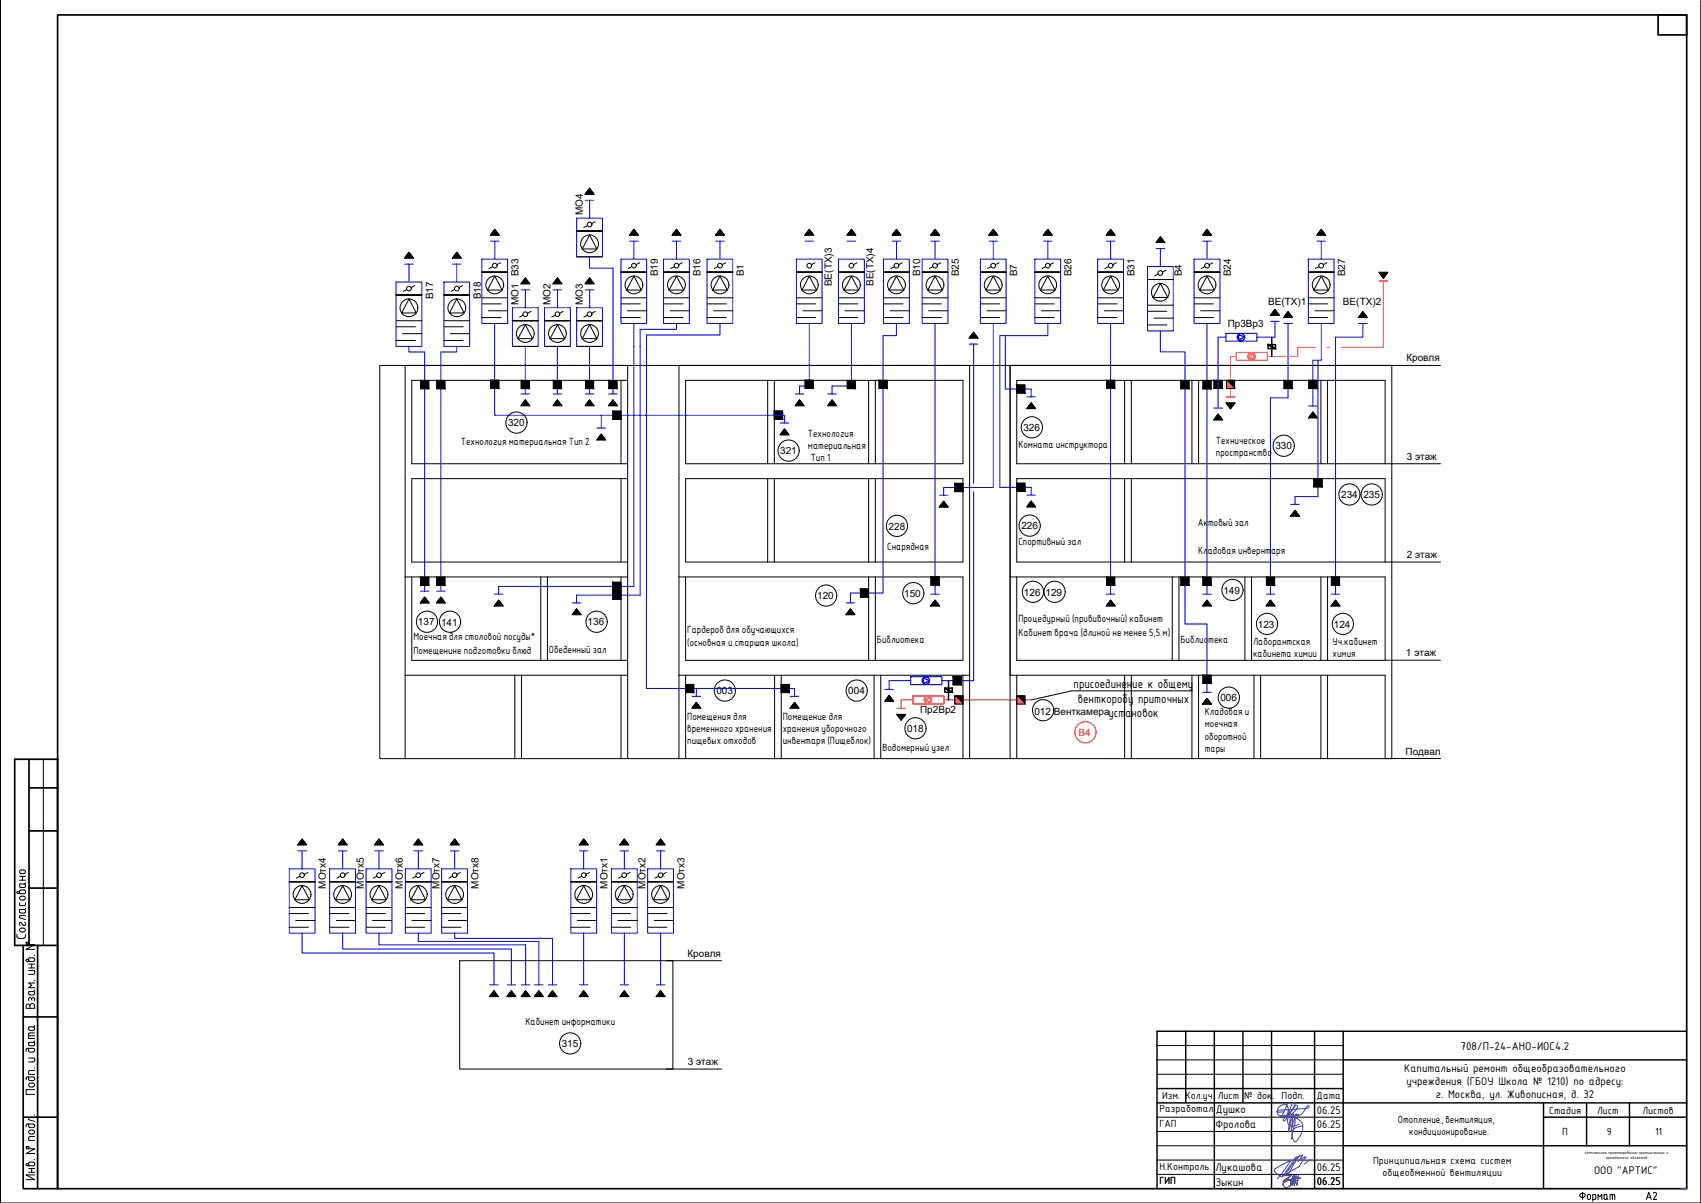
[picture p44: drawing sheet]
<svg xmlns="http://www.w3.org/2000/svg" width="594mm" height="420mm" viewBox="0 0 594 420" stroke-linecap="round" stroke-linejoin="round" font-family="sans-serif">
<defs><g id="words">
<g font-size="4.7">
<text x="375" y="240.4">присоединение к общему</text>
<text x="376.4" y="245.4">венткоробу приточных</text>
<text x="387.1" y="250.4">установок</text>
</g>
<text font-size="4.3" x="510.1" y="366.6">708/П-24-АНО-ИОС4.2</text>
<g font-size="4.2">
<text x="490.4" y="374.3">Капитальный ремонт общеобразовательного</text>
<text x="491.2" y="379">учреждения (ГБОУ Школа № 1210) по адресу:</text>
<text x="501.4" y="383.5">г. Москва, ул. Живописная, д. 32</text>
<text x="424.6" y="388.6">Душко</text>
<text x="459.9" y="389">06.25</text>
<text x="424.5" y="394">Фролова</text>
<text x="459.9" y="394">06.25</text>
<text x="424.5" y="408.9">Лукашова</text>
<text x="459.9" y="409">06.25</text>
<text x="556.7" y="410">ООО &quot;АРТИС&quot;</text>
<text x="424.5" y="414.4">Зыкин</text>
<text x="459.9" y="414">06.25</text>
</g>
<g font-size="3.9">
<text x="405.9" y="383.9">Изм. Кол.уч.</text>
<text x="425.3" y="383.9">Лист</text>
<text x="434.6" y="383.9">№ док.</text>
<text x="447.6" y="383.9">Подп.</text>
<text x="459.8" y="383.9">Дата</text>
<text x="404.9" y="388.5">Разработал</text>
<text x="541" y="388.9">Стадия</text>
<text x="557.8" y="388.9">Лист</text>
<text x="573.6" y="388.9">Листов</text>
<text x="404.9" y="393.7">ГАП</text>
<text x="545.6" y="396.4">П</text>
<text x="561.1" y="396.4">9</text>
<text x="578" y="396.4">11</text>
<text x="479.6" y="406.6">Принципиальная схема систем</text>
<text x="404.9" y="413.6">ГИП</text>
<text x="404.9" y="408.6">Н.Контроль</text>
<text x="482.9" y="410.8">общеобменной вентиляции</text>
</g>
<g font-size="3.5">
<text x="203.5" y="75.2" transform="rotate(-90 203.5 75.2)">МО4</text>
<text x="181.1" y="96.5" transform="rotate(-90 181.1 96.5)">В33</text>
<text x="229.8" y="96.5" transform="rotate(-90 229.8 96.5)">В19</text>
<text x="244.7" y="96.5" transform="rotate(-90 244.7 96.5)">В16</text>
<text x="259.8" y="96.5" transform="rotate(-90 259.8 96.5)">В1</text>
<text x="290.5" y="99.9" transform="rotate(-90 290.5 99.9)">ВЕ(ТХ)3</text>
<text x="305.1" y="99.9" transform="rotate(-90 305.1 99.9)">ВЕ(ТХ)4</text>
<text x="321.4" y="96.5" transform="rotate(-90 321.4 96.5)">В10</text>
<text x="334.9" y="96.5" transform="rotate(-90 334.9 96.5)">В25</text>
<text x="355.2" y="96.5" transform="rotate(-90 355.2 96.5)">В7</text>
<text x="374.2" y="96.5" transform="rotate(-90 374.2 96.5)">В26</text>
<text x="396.2" y="96.5" transform="rotate(-90 396.2 96.5)">В31</text>
<text x="412.7" y="96.5" transform="rotate(-90 412.7 96.5)">В4</text>
<text x="429.9" y="96.5" transform="rotate(-90 429.9 96.5)">В24</text>
<text x="469.8" y="96.5" transform="rotate(-90 469.8 96.5)">В27</text>
<text x="151.3" y="104.5" transform="rotate(-90 151.3 104.5)">В17</text>
<text x="167.9" y="104.5" transform="rotate(-90 167.9 104.5)">В18</text>
<text x="181.1" y="106.6" transform="rotate(-90 181.1 106.6)">МО1</text>
<text x="192.3" y="106.6" transform="rotate(-90 192.3 106.6)">МО2</text>
<text x="203.5" y="106.6" transform="rotate(-90 203.5 106.6)">МО3</text>
<text x="442.9" y="106.4">ВЕ(ТХ)1</text>
<text x="469" y="106.4">ВЕ(ТХ)2</text>
<text x="428.8" y="114.1">Пр3Вр3</text>
<text x="491.2" y="126.2">Кровля</text>
<text x="177.4" y="148.9">320</text>
<text x="161" y="155.4">Технология материальная Тип 2</text>
<text x="282.2" y="152.6">Технология</text>
<text x="357.4" y="150.5">326</text>
<text x="424.7" y="155">Техническое</text>
<text x="272.5" y="158.7">321</text>
<text x="282.2" y="156.8">материальная</text>
<text x="283.1" y="161.1">Тип 1</text>
<text x="355.7" y="156.5">Комната инструктора</text>
<text x="424.7" y="159.2">пространство</text>
<text x="445.4" y="156.9">330</text>
<text x="491.3" y="160.5">3 этаж</text>
<text x="468.4" y="174">234</text>
<text x="476.2" y="174">235</text>
<text x="310.4" y="185">228</text>
<text x="356.7" y="184.9">226</text>
<text x="418.4" y="183.6">Актовый зал</text>
<text x="309.9" y="191.9">Снарядная</text>
<text x="355.7" y="190.3">Спортивный зал</text>
<text x="418.4" y="193.6">Кладовая инвернтаря</text>
<text x="491.3" y="194.9">2 этаж</text>
<text x="285.4" y="209.3">120</text>
<text x="315.8" y="208.4">150</text>
<text x="357.6" y="208">126</text>
<text x="365.1" y="208">129</text>
<text x="427.3" y="207.3">149</text>
<text x="146" y="218.4">137</text>
<text x="154" y="218.5">141</text>
<text x="205.2" y="218.4">136</text>
<text x="240" y="221.2">Гардероб для обучающихся</text>
<text x="355.7" y="217.4">Процедурный (прививочный) кабинет</text>
<text x="439.3" y="219.2">123</text>
<text x="465.9" y="219.2">124</text>
<text x="144.4" y="223.6">Моечная для столовой посуды*</text>
<text x="191.7" y="228">Обеденный зал</text>
<text x="240" y="225.5">(основная и старшая школа)</text>
<text x="306.3" y="224.6">Библиотека</text>
<text x="355.7" y="222">Кабинет врача (длиной не менее 5,5 м)</text>
<text x="412.3" y="224.6">Библиотека</text>
<text x="437.7" y="225.1">Лаборантская</text>
<text x="465.4" y="225.1">Уч.кабинет</text>
<text x="144.4" y="228.4">Помещенине подготовки блюд</text>
<text x="437.7" y="229.4">кабинета химии</text>
<text x="465.4" y="229.4">химия</text>
<text x="491" y="229.2">1 этаж</text>
<text x="250.2" y="242.5">003</text>
<text x="296.3" y="242.5">004</text>
<text x="426.2" y="244.9">006</text>
<text x="240" y="251.5">Помещения для</text>
<text x="273.4" y="251.5">Помещение для</text>
<text x="321.3" y="249.1">Пр2Вр2</text>
<text x="361.2" y="249.6">012 Венткамера</text>
<text x="420.8" y="249.8">Кладовая и</text>
<text x="240" y="255.8">временного хранения</text>
<text x="273.4" y="255.7">хранения уборочного</text>
<text x="316.8" y="255.6">018</text>
<text x="420.8" y="254.1">моечная</text>
<text x="240" y="260">пищевых отходов</text>
<text x="273.4" y="260">инвентаря (Пищеблок)</text>
<text x="308.2" y="262.3">Водомерный узел</text>
<text x="420.8" y="258.3">оборотной</text>
<text x="420.8" y="262.6">тары</text>
<text x="490.9" y="263.5">Подвал</text>
<text x="113.8" y="310.4" transform="rotate(-90 113.8 310.4)">МОтх4</text>
<text x="127.1" y="310.4" transform="rotate(-90 127.1 310.4)">МОтх5</text>
<text x="140.7" y="310.4" transform="rotate(-90 140.7 310.4)">МОтх6</text>
<text x="153.5" y="310.4" transform="rotate(-90 153.5 310.4)">МОтх7</text>
<text x="167.1" y="310.4" transform="rotate(-90 167.1 310.4)">МОтх8</text>
<text x="212.2" y="310.4" transform="rotate(-90 212.2 310.4)">МОтх1</text>
<text x="225.4" y="310.4" transform="rotate(-90 225.4 310.4)">МОтх2</text>
<text x="239.1" y="310.4" transform="rotate(-90 239.1 310.4)">МОтх3</text>
<text x="240.1" y="334.1">Кровля</text>
<text x="183.5" y="358.1">Кабинет информатики</text>
<text x="196.2" y="365.7">315</text>
<text x="240.2" y="371.9">3 этаж</text>
<text x="488.2" y="392.1">Отопление, вентиляция,</text>
<text x="492.2" y="396.3">кондиционирование.</text>
</g>
<text font-size="3.5" fill="#f00" x="376.7" y="257">В4</text>
<g font-size="1.6">
<text x="553.5" y="403">комплексное проектирование промышленных и</text>
<text x="560.8" y="404.7">гражданских объектов</text>
</g>
</g></defs>
<g fill="none" stroke="#00f" stroke-width=".35">
<path d="M205.9 89.7v3.9h8.2v44M172.8 113v32h101.2v2.7M251.4 113v4h-25.6v123.5h17.4M282.6 113v21.8h-3.4v2.8M297.4 113v21.8h-6.8v2.8M313.1 113v4.2h-4.7v89.9h-11.4v3.5M326.6 113v94.6M346.9 113v57.3h-17.3v2.7M351.1 117.2v18.7h9v2.7M365.9 113v4.2h-16.7v53h10.9v2.7M387.9 113v94.6M405.3 115.6v7.3h8.6v95h7.6v23.9"/>
<path d="M421.5 113v94.6M428.1 117.8h-2.7v24.7M445.3 112.2v5.6h-6.3M449.8 113v25.9h-6.1v68.7M461.4 113v12.8h-2.9v16M476 113v4.8h-9.6v89.8M182 137.6h3M183.4 121v16.6M193.2 137.6h3M194.7 121v16.6M204.4 137.6h3M205.9 121v16.6"/>
<path d="M212.6 137.6h3M221.4 121v83.8h-47.2v2.7M223.6 121v86.9h-22.2v2.7M277.8 137.6h3M289.1 137.6h3M340 120.2v48.6M358.6 138.6h3M460.3 125.8v47.6h-8v2.7M208.5 149.5h3M210 145v4.5M272.5 147.7h3M423.9 142.5h3"/>
<path d="M457 141.8h3.1M328.1 173h3M340 171.7v66h-11.1M358.6 172.9h3M450.8 176.1h3M146.8 206.5h3M152.5 206.5h3M172.6 207.5h3.1M199.9 210.6h3M295.5 210.6h3M325 207.5h3.1M386.4 207.5h3"/>
<path d="M420 207.5h3.1M442.2 207.5h3M464.9 207.5h3M318.1 237.7h-7.6v3.1M241.7 243.2h3M243.2 240.5v2.7M243.2 240.5h34.3v2.7M276 243.2h3M309 240.8h3.1M420 241.8h3.1M104 297.2h3M105.5 297.2v6.2"/>
<path d="M118.2 297.2h3M119.7 297.2v6.2M130.9 297.2h3M132.3 297.2v6.2M144.6 297.2h3M146.1 297.2v6.2M157.3 297.2h3M158.8 297.2v6.2M202.4 297.2h3M203.8 297.2v6.2M216.5 297.2h3.1M218 297.2v6.2"/>
<path d="M229.2 297.2h3M230.7 297.2v6.2M101 303.4h9v22.5h-9zM115.2 303.4h9v22.5h-9zM127.9 303.4h9v22.5h-9zM141.6 303.4h9v22.5h-9zM154.3 303.4h9v22.5h-9zM199.4 303.4h9v22.5h-9zM213.5 303.4h9.1v22.5h-9.1zM226.2 303.4h9v22.5h-9zM105.5 325.9v7h67v11.1M119.7 325.9v5.6h58.9v12.5"/>
<path d="M132.3 325.9v4.1h51.3v14M146.1 325.9v2.9h42.1v15.2M158.8 325.9v1.8h34.2v16.3M203.8 325.9v18.1M218 325.9v18.1M230.7 325.9v18.1M171 344h3M177.1 344h3M182.1 344h3M186.7 344h3M191.5 344h3M202.4 344h3"/>
<path d="M216.5 344h3.1M229.2 344h3"/>
</g>
<g fill="none" stroke="#000" stroke-width=".35">
<path d="M204.4 67.8h3l-1.5-2-1.5 2 1.5-2 1.5 2M141.3 90.1h3l-1.5-2-1.5 2 1.5-2 1.5 2M158 90.1h3.1l-1.6-2-1.5 2 1.5-2 1.6 2M171.3 82.1h3l-1.5-2-1.5 2 1.5-2 1.5 2M182 99.1h3l-1.5-2-1.5 2 1.5-2 1.5 2M193.2 99.1h3l-1.5-2-1.5 2 1.5-2 1.5 2M204.4 99.1h3l-1.5-2-1.5 2 1.5-2 1.5 2M219.9 82.1h3l-1.5-2-1.5 2 1.5-2 1.5 2M234.8 82.1h3l-1.5-2-1.5 2 1.5-2 1.5 2M250 82.1h3l-1.6-2-1.4 2 1.4-2 1.6 2M281.1 82.1h3.1l-1.6-2-1.5 2 1.5-2 1.6 2M295.8 82.1h3l-1.4-2-1.6 2 1.6-2 1.4 2"/>
<path d="M311.6 82.1h3l-1.5-2-1.5 2 1.5-2 1.5 2M325.1 82.1h3l-1.5-2-1.5 2 1.5-2 1.5 2M345.4 82.1h3l-1.5-2-1.5 2 1.5-2 1.5 2M364.4 82.1h3l-1.5-2-1.5 2 1.5-2 1.5 2M386.4 82.1h3l-1.5-2-1.5 2 1.5-2 1.5 2M403.8 84.7h3l-1.5-2-1.5 2 1.5-2 1.5 2M420 82.1h3.1l-1.5-2-1.6 2 1.6-2 1.5 2M459.9 82.1h3l-1.5-2-1.5 2 1.5-2 1.5 2M481.6 95.1l1.6 2.1 1.4-2.1-1.4 2.1-1.6-2.1h3M338.5 118.1h3l-1.5-2-1.5 2 1.5-2 1.5 2M443.8 110.1h3l-1.5-2-1.5 2 1.5-2 1.5 2M448.4 110.9h3l-1.6-2-1.4 2 1.4-2 1.6 2"/>
<path d="M474.5 110.9h3l-1.5-2-1.5 2 1.5-2 1.5 2M182 141.7h3l-1.6-2-1.4 2 1.4-2 1.6 2M193.2 141.7h3l-1.5-2-1.5 2 1.5-2 1.5 2M204.4 141.7h3l-1.5-2-1.5 2 1.5-2 1.5 2M208.5 153.6h3l-1.5-2-1.5 2 1.5-2 1.5 2M212.6 141.7h3l-1.5-2-1.5 2 1.5-2 1.5 2M272.5 151.8h3l-1.5-1.9-1.5 1.9 1.5-1.9 1.5 1.9M277.8 141.7h3l-1.6-2-1.4 2 1.4-2 1.6 2M289.1 141.7h3l-1.5-2-1.5 2 1.5-2 1.5 2M358.6 142.7h3l-1.5-2-1.5 2 1.5-2 1.5 2M423.9 146.6h3l-1.5-1.9-1.5 1.9 1.5-1.9 1.5 1.9M428.3 140.8l1.4 1.9 1.6-1.9-1.6 1.9-1.4-1.9h3"/>
<path d="M457 145.9h3.1l-1.6-2-1.5 2 1.5-2 1.6 2M328.1 177.1h3l-1.5-2-1.5 2 1.5-2 1.5 2M358.6 177h3l-1.5-2-1.5 2 1.5-2 1.5 2M450.8 180.3h3l-1.5-2-1.5 2 1.5-2 1.5 2M146.8 210.6h3l-1.5-2-1.5 2 1.5-2 1.5 2M152.5 210.6h3l-1.5-2-1.5 2 1.5-2 1.5 2M172.6 211.6h3.1l-1.5-2-1.6 2 1.6-2 1.5 2M199.9 214.7h3l-1.5-2-1.5 2 1.5-2 1.5 2M295.5 214.7h3l-1.5-2-1.5 2 1.5-2 1.5 2M325 211.6h3.1l-1.5-2-1.6 2 1.6-2 1.5 2M386.4 211.6h3l-1.5-2-1.5 2 1.5-2 1.5 2M420 211.6h3.1l-1.6-2-1.5 2 1.5-2 1.6 2"/>
<path d="M442.2 211.6h3l-1.5-2-1.5 2 1.5-2 1.5 2M464.9 211.6h3l-1.5-2-1.5 2 1.5-2 1.5 2M241.7 247.3h3l-1.5-2-1.5 2 1.5-2 1.5 2M276 247.3h3l-1.5-2-1.5 2 1.5-2 1.5 2M309 244.9h3.1l-1.6-2-1.5 2 1.5-2 1.6 2M313.2 249.5l1.5 2 1.5-2-1.5 2-1.5-2h3M420 245.9h3.1l-1.6-2-1.5 2 1.5-2 1.6 2M104 295.1h3l-1.5-2-1.5 2 1.5-2 1.5 2M118.2 295.1h3l-1.5-2-1.5 2 1.5-2 1.5 2M130.9 295.1h3l-1.6-2-1.4 2 1.4-2 1.6 2M144.6 295.1h3l-1.5-2-1.5 2 1.5-2 1.5 2M157.3 295.1h3l-1.5-2-1.5 2 1.5-2 1.5 2"/>
<path d="M202.4 295.1h3l-1.6-2-1.4 2 1.4-2 1.6 2M216.5 295.1h3.1l-1.6-2-1.5 2 1.5-2 1.6 2M229.2 295.1h3l-1.5-2-1.5 2 1.5-2 1.5 2M171 348.1h3l-1.5-2-1.5 2 1.5-2 1.5 2M177.1 348.1h3l-1.5-2-1.5 2 1.5-2 1.5 2M182.1 348.1h3l-1.5-2-1.5 2 1.5-2 1.5 2M186.7 348.1h3l-1.5-2-1.5 2 1.5-2 1.5 2M191.5 348.1h3l-1.5-2-1.5 2 1.5-2 1.5 2M202.4 348.1h3l-1.6-2-1.4 2 1.4-2 1.6 2M216.5 348.1h3.1l-1.6-2-1.5 2 1.5-2 1.6 2M229.2 348.1h3l-1.5-2-1.5 2 1.5-2 1.5 2"/>
</g>
<g fill="#000" stroke="#000" stroke-width=".35">
<path d="M205.9 65.8l1.5 2h-3zM142.8 88.1l1.5 2h-3zM159.5 88.1l1.6 2h-3.1zM172.8 80.1l1.5 2h-3zM183.5 97.1l1.5 2h-3zM194.7 97.1l1.5 2h-3zM205.9 97.1l1.5 2h-3zM221.4 80.1l1.5 2h-3zM236.3 80.1l1.5 2h-3zM251.4 80.1l1.6 2h-3zM282.6 80.1l1.6 2h-3.1zM297.4 80.1l1.4 2h-3z"/>
<path d="M313.1 80.1l1.5 2h-3zM326.6 80.1l1.5 2h-3zM346.9 80.1l1.5 2h-3zM365.9 80.1l1.5 2h-3zM387.9 80.1l1.5 2h-3zM405.3 82.7l1.5 2h-3zM421.6 80.1l1.5 2h-3.1zM461.4 80.1l1.5 2h-3zM481.6 95.1h3l-1.4 2.1zM340 116.1l1.5 2h-3zM445.3 108.1l1.5 2h-3zM449.8 108.9l1.6 2h-3z"/>
<path d="M476 108.9l1.5 2h-3zM183.4 139.7l1.6 2h-3zM194.7 139.7l1.5 2h-3zM205.9 139.7l1.5 2h-3zM210 151.6l1.5 2h-3zM214.1 139.7l1.5 2h-3zM274 149.9l1.5 1.9h-3zM279.2 139.7l1.6 2h-3zM290.6 139.7l1.5 2h-3zM360.1 140.7l1.5 2h-3zM425.4 144.7l1.5 1.9h-3zM428.3 140.8h3l-1.6 1.9z"/>
<path d="M458.5 143.9l1.6 2h-3.1zM329.6 175.1l1.5 2h-3zM360.1 175l1.5 2h-3zM452.3 178.3l1.5 2h-3zM148.3 208.6l1.5 2h-3zM154 208.6l1.5 2h-3zM174.2 209.6l1.5 2h-3.1zM201.4 212.7l1.5 2h-3zM297 212.7l1.5 2h-3zM326.6 209.6l1.5 2h-3.1zM387.9 209.6l1.5 2h-3zM421.5 209.6l1.6 2h-3.1z"/>
<path d="M443.7 209.6l1.5 2h-3zM466.4 209.6l1.5 2h-3zM243.2 245.3l1.5 2h-3zM277.5 245.3l1.5 2h-3zM310.5 242.9l1.6 2h-3.1zM313.2 249.5h3l-1.5 2zM421.5 243.9l1.6 2h-3.1zM105.5 293.1l1.5 2h-3zM119.7 293.1l1.5 2h-3zM132.3 293.1l1.6 2h-3zM146.1 293.1l1.5 2h-3zM158.8 293.1l1.5 2h-3z"/>
<path d="M203.8 293.1l1.6 2h-3zM218 293.1l1.6 2h-3.1zM230.7 293.1l1.5 2h-3zM172.5 346.1l1.5 2h-3zM178.6 346.1l1.5 2h-3zM183.6 346.1l1.5 2h-3zM188.2 346.1l1.5 2h-3zM193 346.1l1.5 2h-3zM203.8 346.1l1.6 2h-3zM218 346.1l1.6 2h-3.1zM230.7 346.1l1.5 2h-3z"/>
</g>
<!-- layer: PDF _0 -->
<g fill="none" stroke="#000" stroke-width=".35">
<path d="M205.2 78.8l-1.3 .7M207.9 77.4l-1.2 .7M144.8 99.8l-1.2 .6M161.6 99.8l-1.3 .6M168.3 95h9M172.1 93.1l-1.3 .7M172.8 96.4l2.6 4.9h-5.2zM174.8 91.8l-1.2 .6M177.3 95h-9h9M201.4 80.7h9M201.4 89.7h9M205.9 82.1l2.6 4.9h-5.2z"/>
<path d="M210.4 80.7h-9h9M216.9 95h9M220.6 93.1l-1.2 .7M221.4 96.4l2.6 4.9h-5.2zM223.4 91.8l-1.3 .6M225.9 95h-9h9M231.7 95h9.1M235.5 93.1l-1.3 .7M236.3 96.4l2.5 4.9h-5.1zM238.3 91.8l-1.3 .6M240.8 95h-9.1h9.1M246.9 95h9"/>
<path d="M250.7 93.1l-1.3 .7M251.4 96.4l2.6 4.9h-5.1zM253.5 91.8l-1.3 .6M255.9 95h-9h9M278.1 95h9M282.6 96.4l2.6 4.9h-5.1zM284.7 91.8l-1.3 .6M287.1 95h-9h9M292.8 95h9.1M297.4 96.4l2.5 4.9h-5.1zM299.4 91.8l-1.3 .6M301.9 95h-9.1h9.1"/>
<path d="M308.6 95h9M312.3 93.1l-1.2 .7M313.1 96.4l2.6 4.9h-5.2zM315.1 91.8l-1.2 .6M317.6 95h-9h9M322.1 95h9M325.8 93.1l-1.2 .7M326.6 96.4l2.6 4.9h-5.2zM328.6 91.8l-1.3 .6M331.1 95h-9h9M342.4 95h9M346.1 93.1l-1.2 .7"/>
<path d="M346.9 96.4l2.6 4.9h-5.1zM348.9 91.8l-1.2 .6M351.4 95h-9h9M361.4 95h9M365.2 93.1l-1.3 .7M365.9 96.4l2.6 4.9h-5.1zM367.9 91.8l-1.2 .6M370.4 95h-9h9M383.4 95h9M387.2 93.1l-1.3 .7M387.9 96.4l2.6 4.9h-5.2zM389.9 91.8l-1.2 .6"/>
<path d="M392.4 95h-9h9M400.8 97.6h9M404.5 95.7l-1.2 .7M405.3 99l2.6 4.9h-5.2zM407.3 94.4l-1.3 .6M409.8 97.6h-9h9M417 95h9.1M420.8 93.1l-1.3 .7M421.6 96.4l2.5 4.9h-5.1zM423.6 91.8l-1.3 .6M426.1 95h-9.1h9.1M456.9 95h9"/>
<path d="M460.7 93.1l-1.3 .7M461.4 96.4l2.6 4.9h-5.1zM463.4 91.8l-1.2 .6M465.9 95h-9h9M138.3 112h9M138.3 103h9M138.3 114.1h6.8M138.3 118.9h6.8M140.6 116.5h6.7M142.1 101.1l-1.3 .7M142.8 104.4l2.6 4.9h-5.1zM147.3 103h-9h9"/>
<path d="M155 112h9M155 103h9M155 114.1h6.8M155 118.9h6.8M157.3 116.5h6.7M158.8 101.1l-1.3 .7M159.5 104.4l2.6 4.9h-5.1zM164 103h-9h9M168.3 104h9M168.3 106.1h6.8M168.3 110.9h6.8M170.6 108.5h6.7"/>
<path d="M179 112h9M182.7 110.1l-1.2 .6M183.5 113.4l2.5 4.9h-5.1zM185.5 108.8l-1.3 .6M188 112h-9h9M190.2 112h9M193.9 110.1l-1.2 .6M194.7 113.4l2.5 4.9h-5.1zM196.7 108.8l-1.2 .6M199.2 112h-9h9M201.4 112h9M205.2 110.1l-1.3 .6"/>
<path d="M205.9 113.4l2.6 4.9h-5.2zM207.9 108.8l-1.2 .6M210.4 112h-9h9M216.9 104h9M216.9 106.1h6.7M216.9 110.9h6.7M219.1 108.5h6.8M231.7 104h9.1M231.7 106.1h6.8M231.7 110.9h6.8M234 108.5h6.8M246.9 104h9"/>
<path d="M246.9 106.1h6.8M246.9 110.9h6.8M249.2 108.5h6.7M278.1 104h9M278.1 106.1h6.8M278.1 110.9h6.8M280.4 108.5h6.7M292.8 104h9.1M292.8 106.1h6.8M292.8 110.9h6.8M295.1 108.5h6.8M308.6 104h9"/>
<path d="M308.6 106.1h6.8M308.6 110.9h6.8M310.9 108.5h6.7M322.1 104h9M322.1 106.1h6.7M322.1 110.9h6.7M324.3 108.5h6.8M342.4 104h9M342.4 106.1h6.7M342.4 110.9h6.7M344.6 108.5h6.8M361.4 104h9"/>
<path d="M361.4 106.1h6.8M361.4 110.9h6.8M363.7 108.5h6.7M383.4 104h9M383.4 106.1h6.8M383.4 110.9h6.8M385.7 108.5h6.7M400.8 106.6h9M400.8 108.7h6.7M400.8 113.5h6.7M403 111.1h6.8M417 104h9.1"/>
<path d="M417 106.1h6.8M417 110.9h6.8M419.3 108.5h6.8M456.9 104h9M456.9 106.1h6.8M456.9 110.9h6.8M459.2 108.5h6.7M132.6 127.6h353.5v137.4h-353.5zM146.9 132.9h2.8v2.9h-2.8zM152.5 132.9h2.9v2.9h-2.9zM171.4 132.8h2.8v2.9h-2.8zM179 121h9"/>
<path d="M182 132.9h2.9v2.8h-2.9zM190.2 121h9M193.3 132.9h2.8v2.8h-2.8zM201.4 121h9M204.5 132.9h2.8v2.8h-2.8zM212.7 132.9h2.8v2.8h-2.8zM216.9 132.8v29.2M219.2 132.8h-75.4v29.2h75.4M239.5 132.8h96.8v29.2h-96.8zM268.1 132.8v29.2M270.4 132.8v29.2M281.2 132.8h2.9v2.9h-2.9z"/>
<path d="M295.9 132.9h2.9v2.8h-2.9zM303.4 132.8v29.2M305.7 132.8v29.2M307 132.8h2.9v2.9h-2.9zM355.1 134.5h2.8v2.8h-2.8zM386.5 132.8h2.8v2.9h-2.8zM392.8 132.8v29.2M395.1 132.8v29.2M412.4 132.9h2.9v2.9h-2.9zM416.3 132.8v29.2M418.6 132.8v29.2M420.1 132.9h2.9v2.9h-2.9z"/>
<path d="M424 132.8h2.9v2.9h-2.9zM428.3 132.8h2.9v2.9h-2.9zM448.5 132.9h2.8v2.8h-2.8zM454.3 127.6h-101.5v108.2h131v29.2M457.1 132.8h2.9v2.9h-2.9zM461.3 132.8v29.2M463.6 132.8v29.2M503.1 127.6h-150.3v137.4M214.1 143.6h2.8v2.9h-2.8zM270.4 143.6h2.9v2.9h-2.9zM216.9 167.2v29.1M219.2 167.2h-75.4v29.1h75.4"/>
<path d="M239.5 167.2h96.8v29.1h-96.8zM268.1 167.2v29.1M270.4 167.2v29.1M303.4 167.2v29.1M305.7 167.2v29.1M333.5 168.8h2.8v2.9h-2.8zM355.1 168.8h2.9v2.8h-2.9zM392.8 167.2v29.1M395.1 167.2v29.1M458.9 167.2h2.8v2.9h-2.8zM483.8 162v-29.2h-128.7v29.2h148M483.8 196.3v-29.1h-128.7v29.1h148"/>
<path d="M141.5 201.5h77.7M143.8 201.5v29.1h75.4M146.9 201.6h2.8v2.9h-2.8zM152.5 201.6h2.9v2.9h-2.9zM188.9 201.5v29.1M191.2 201.5v29.1M214 203.4h2.8v2.8h-2.8zM214 206.4h2.8v2.9h-2.8zM216.9 201.5v29.1M237.1 201.5h99.2v29.1h-96.8v-29.1M300.5 205.7h2.8v2.9h-2.8zM303.4 201.5v29.1"/>
<path d="M305.7 201.5v29.1M325.1 201.5h2.9v2.8h-2.9zM352.8 201.5h131v29.1M355.1 201.5v29.1h148M386.5 201.6h2.8v2.8h-2.8zM409.4 201.5v29.1M411.7 201.5v29.1M412.4 201.6h2.9v2.8h-2.9zM420.1 201.6h2.9v2.8h-2.9zM434.8 201.5v29.1M437.1 201.5v29.1M442.3 201.6h2.8v2.9h-2.8z"/>
<path d="M461.3 201.5v29.1M463.6 201.5v29.1M465 201.5h2.8v2.9h-2.8zM141.5 235.8h77.7M179.8 235.8v29.2M182.1 235.8v29.2M216.9 235.8v29.2M237.1 235.8h101.5M239.5 239.1h2.8v2.8h-2.8zM239.5 235.8v29.2M270.5 235.9v29.1M272.8 239.1h2.8v2.8h-2.8z"/>
<path d="M272.9 235.9v29.1M305.3 235.8v29.2M307.6 235.8v29.2M332.9 236.3h2.9v2.9h-2.9zM336.3 235.8v29.2M355.1 235.8v29.2M392.8 235.8v29.2M395.1 235.8v29.2M416.3 235.8v29.2M418.6 235.8v29.2M420.1 235.8h2.9v2.9h-2.9zM438 235.8v29.2"/>
<path d="M440.3 235.8v29.2M461.3 235.8v29.2M463.6 235.8v29.2M333.5 243h2.8v2.9h-2.8zM355.1 243h2.8v2.9h-2.8zM141.5 265v-137.4h77.7v137.4M237.1 265v-137.4h101.5v137.4M483.8 264.9h19.3M101 308h9M101 316.9h9M101 319.1h6.8M104.7 306.1l-1.2 .6"/>
<path d="M105.5 309.4l2.6 4.8h-5.1zM107.5 304.7l-1.2 .7M110 308h-9h9M115.2 308h9M115.2 316.9h9M115.2 319.1h6.7M118.9 306.1l-1.2 .6M119.7 309.4l2.5 4.8h-5.1zM121.7 304.7l-1.2 .7M124.2 308h-9h9M127.9 308h9M127.9 316.9h9"/>
<path d="M127.9 319.1h6.7M131.6 306.1l-1.2 .6M132.3 309.4l2.6 4.8h-5.1zM134.4 304.7l-1.3 .7M136.9 308h-9h9M141.6 308h9M141.6 316.9h9M141.6 319.1h6.8M145.3 306.1l-1.2 .6M146.1 309.4l2.5 4.8h-5.1zM148.1 304.7l-1.2 .7M150.6 308h-9h9"/>
<path d="M154.3 308h9M154.3 316.9h9M154.3 319.1h6.8M158 306.1l-1.2 .6M158.8 309.4l2.5 4.8h-5.1zM160.8 304.7l-1.2 .7M163.3 308h-9h9M199.4 308h9M199.4 316.9h9M199.4 319.1h6.7M203.1 306.1l-1.2 .6M203.8 309.4l2.6 4.8h-5.1z"/>
<path d="M205.9 304.7l-1.3 .7M208.4 308h-9h9M213.5 308h9.1M213.5 316.9h9.1M213.5 319.1h6.8M217.3 306.1l-1.3 .6M218 309.4l2.6 4.8h-5.1zM220.1 304.7l-1.3 .7M222.6 308h-9.1h9.1M226.2 308h9M226.2 316.9h9M226.2 319.1h6.8"/>
<path d="M230 306.1l-1.3 .6M230.7 309.4l2.6 4.8h-5.2zM232.7 304.7l-1.2 .7M235.2 308h-9h9M101 323.9h6.8M103.3 321.5h6.7M115.2 323.9h6.7M117.4 321.5h6.8M127.9 323.9h6.7M130.1 321.5h6.8M141.6 323.9h6.8M143.9 321.5h6.7"/>
<path d="M154.3 323.9h6.8M156.6 321.5h6.7M160.5 335.5h74.5v37.9h-74.5zM199.4 323.9h6.7M201.6 321.5h6.8M213.5 323.9h6.8M215.8 321.5h6.8M226.2 323.9h6.8M228.5 321.5h6.7M232.7 335.5h19.3M232.7 373.4h19.3"/>
<circle cx="205.9" cy="78.4" r=".83"/>
<circle cx="172.8" cy="99.5" r="3.1"/>
<circle cx="172.8" cy="92.8" r=".83"/>
<circle cx="205.9" cy="85.2" r="3.1"/>
<circle cx="221.4" cy="99.5" r="3.1"/>
<circle cx="221.4" cy="92.8" r=".83"/>
<circle cx="236.3" cy="99.5" r="3.1"/>
<circle cx="236.3" cy="92.8" r=".83"/>
<circle cx="251.5" cy="99.5" r="3.1"/>
<circle cx="251.5" cy="92.8" r=".83"/>
<circle cx="282.7" cy="99.5" r="3.1"/>
<circle cx="282.7" cy="92.8" r=".83"/>
<circle cx="297.3" cy="99.5" r="3.1"/>
<circle cx="297.3" cy="92.8" r=".83"/>
<circle cx="313.1" cy="99.5" r="3.1"/>
<circle cx="313.1" cy="92.8" r=".83"/>
<circle cx="326.6" cy="99.5" r="3.1"/>
<circle cx="326.6" cy="92.8" r=".83"/>
<circle cx="346.9" cy="99.5" r="3.1"/>
<circle cx="346.9" cy="92.8" r=".83"/>
<circle cx="365.9" cy="99.5" r="3.1"/>
<circle cx="365.9" cy="92.8" r=".83"/>
<circle cx="387.9" cy="99.5" r="3.1"/>
<circle cx="387.9" cy="92.8" r=".83"/>
<circle cx="405.2" cy="95.4" r=".83"/>
<circle cx="421.5" cy="99.5" r="3.1"/>
<circle cx="421.5" cy="92.8" r=".83"/>
<circle cx="461.4" cy="99.5" r="3.1"/>
<circle cx="461.4" cy="92.8" r=".83"/>
<circle cx="142.8" cy="107.5" r="3.1"/>
<circle cx="142.8" cy="100.8" r=".83"/>
<circle cx="159.5" cy="107.5" r="3.1"/>
<circle cx="159.5" cy="100.8" r=".83"/>
<circle cx="183.5" cy="116.5" r="3.1"/>
<circle cx="183.5" cy="109.7" r=".83"/>
<circle cx="194.7" cy="116.5" r="3.1"/>
<circle cx="194.7" cy="109.7" r=".83"/>
<circle cx="205.9" cy="116.5" r="3.1"/>
<circle cx="205.9" cy="109.7" r=".83"/>
<circle cx="405.2" cy="102.1" r="3.1"/>
<circle cx="180.4" cy="147.6" r="3.7"/>
<circle cx="275.4" cy="157.4" r="3.7"/>
<circle cx="360.4" cy="149.2" r="3.7"/>
<circle cx="448.3" cy="155.7" r="3.7"/>
<circle cx="471.3" cy="172.7" r="3.7"/>
<circle cx="479.1" cy="172.7" r="3.7"/>
<circle cx="313.3" cy="183.7" r="3.7"/>
<circle cx="359.6" cy="183.6" r="3.7"/>
<circle cx="149.1" cy="217.1" r="3.7"/>
<circle cx="157.2" cy="217.1" r="3.7"/>
<circle cx="208.4" cy="217.1" r="3.7"/>
<circle cx="288.5" cy="208" r="3.7"/>
<circle cx="319" cy="207.2" r="3.7"/>
<circle cx="360.8" cy="206.7" r="3.7"/>
<circle cx="368.3" cy="206.7" r="3.7"/>
<circle cx="430.4" cy="206.1" r="3.7"/>
<circle cx="442.5" cy="217.9" r="3.7"/>
<circle cx="469" cy="217.9" r="3.7"/>
<circle cx="253.1" cy="241.2" r="3.7"/>
<circle cx="299.2" cy="241.2" r="3.7"/>
<circle cx="319.7" cy="254.4" r="3.7"/>
<circle cx="364.3" cy="248.1" r="3.7"/>
<circle cx="429.2" cy="243.6" r="3.7"/>
<circle cx="105.5" cy="312.4" r="3.1"/>
<circle cx="105.5" cy="305.7" r=".83"/>
<circle cx="119.7" cy="312.4" r="3.1"/>
<circle cx="119.7" cy="305.7" r=".83"/>
<circle cx="132.4" cy="312.4" r="3.1"/>
<circle cx="132.4" cy="305.7" r=".83"/>
<circle cx="146.1" cy="312.4" r="3.1"/>
<circle cx="146.1" cy="305.7" r=".83"/>
<circle cx="158.8" cy="312.4" r="3.1"/>
<circle cx="158.8" cy="305.7" r=".83"/>
<circle cx="203.9" cy="312.4" r="3.1"/>
<circle cx="203.9" cy="305.7" r=".83"/>
<circle cx="218" cy="312.4" r="3.1"/>
<circle cx="218" cy="305.7" r=".83"/>
<circle cx="230.7" cy="312.4" r="3.1"/>
<circle cx="230.7" cy="305.7" r=".83"/>
<circle cx="199.1" cy="364.4" r="3.7"/>
</g>
<g fill="none" stroke="#00f" stroke-width=".35">
<path d="M201.4 76.2h9v13.5h-9zM138.3 98.5h9v22.5h-9zM155 98.5h9v22.5h-9zM168.3 90.5h9v22.5h-9zM216.9 90.5h9v22.5h-9zM231.7 90.5h9.1v22.5h-9.1zM246.9 90.5h9v22.5h-9zM278.1 90.5h9v22.5h-9zM292.8 90.5h9.1v22.5h-9.1zM308.6 90.5h9v22.5h-9zM322.1 90.5h9v22.5h-9zM342.4 90.5h9v22.5h-9z"/>
<path d="M361.4 90.5h9v22.5h-9zM383.4 90.5h9v22.5h-9zM400.8 93.1h9v22.5h-9zM417 90.5h9.1v22.5h-9.1zM456.9 90.5h9v22.5h-9zM179 107.5h9v13.5h-9zM190.2 107.5h9v13.5h-9zM201.4 107.5h9v13.5h-9zM221.4 113v8M236.3 113v2h-12.7v6M142.8 121v1.9h5.5v83.6M159.5 121v1.9h-5.5v83.6"/>
</g>
<g fill="none" stroke="#00f" stroke-width=".35">
<path d="M204.4 69.9h3M205.9 69.9v6.3M141.3 92.2h3M142.8 92.2v6.3M158 92.2h3.1M159.5 92.2v6.3M171.3 84.2h3M172.8 84.2v6.3M219.9 84.2h3M221.4 84.2v6.3M234.8 84.2h3M236.3 84.2v6.3"/>
<path d="M250 84.2h3M251.4 84.2v6.3M281.1 84.2h3.1M295.8 84.2h3M311.6 84.2h3M313.1 84.2v6.3M325.1 84.2h3M326.6 84.2v6.3M345.4 84.2h3M346.9 84.2v6.3M364.4 84.2h3M365.9 84.2v6.3"/>
<path d="M386.4 84.2h3M387.9 84.2v6.3M403.8 86.8h3M405.3 86.8v6.3M420 84.2h3.1M421.6 84.2v6.3M459.9 84.2h3M461.4 84.2v6.3M182 101.2h3M183.5 101.2v6.3M193.2 101.2h3M194.7 101.2v6.3"/>
<path d="M204.4 101.2h3M205.9 101.2v6.3M443.8 112.2h3M448.4 113h3M474.5 113h3M338.5 120.2h3"/>
</g>
<g fill="#000" stroke="#000" stroke-width=".35">
<path d="M428.3 132.8h2.9v2.9zM333.5 243h2.8v2.9zM355.1 243h2.8v2.9z"/>
<path d="M146.9 132.9l2.8 2.9v-2.9zM146.9 132.9l2.8 2.9h-2.8z"/>
<path d="M152.5 132.9l2.9 2.9v-2.9zM152.5 132.9l2.9 2.9h-2.9z"/>
<path d="M171.4 132.8l2.8 2.9v-2.9zM171.4 132.8l2.8 2.9h-2.8z"/>
<path d="M182 132.9l2.9 2.8v-2.8zM182 132.9l2.9 2.8h-2.9z"/>
<path d="M193.3 132.9l2.8 2.8v-2.8zM193.3 132.9l2.8 2.8h-2.8z"/>
<path d="M204.5 132.9l2.8 2.8v-2.8zM204.5 132.9l2.8 2.8h-2.8z"/>
<path d="M212.7 132.9l2.8 2.8v-2.8zM212.7 132.9l2.8 2.8h-2.8z"/>
<path d="M281.2 132.8l2.9 2.9v-2.9zM281.2 132.8l2.9 2.9h-2.9z"/>
<path d="M295.9 132.9l2.9 2.8v-2.8zM295.9 132.9l2.9 2.8h-2.9z"/>
<path d="M307 132.8l2.9 2.9v-2.9zM307 132.8l2.9 2.9h-2.9z"/>
<path d="M355.1 134.5l2.8 2.8v-2.8zM355.1 134.5l2.8 2.8h-2.8z"/>
<path d="M386.5 132.8l2.8 2.9v-2.9zM386.5 132.8l2.8 2.9h-2.8z"/>
<path d="M412.4 132.9l2.9 2.9v-2.9zM412.4 132.9l2.9 2.9h-2.9z"/>
<path d="M420.1 132.9l2.9 2.9v-2.9zM420.1 132.9l2.9 2.9h-2.9z"/>
<path d="M424 132.8l2.9 2.9v-2.9zM424 132.8l2.9 2.9h-2.9z"/>
<path d="M448.5 132.9l2.8 2.8v-2.8zM448.5 132.9l2.8 2.8h-2.8z"/>
<path d="M457.1 132.8l2.9 2.9v-2.9zM457.1 132.8l2.9 2.9h-2.9z"/>
<path d="M214.1 143.6l2.8 2.9v-2.9zM214.1 143.6l2.8 2.9h-2.8z"/>
<path d="M270.4 143.6l2.9 2.9v-2.9zM270.4 143.6l2.9 2.9h-2.9z"/>
<path d="M333.5 168.8l2.8 2.9v-2.9zM333.5 168.8l2.8 2.9h-2.8z"/>
<path d="M355.1 168.8l2.9 2.8v-2.8zM355.1 168.8l2.9 2.8h-2.9z"/>
<path d="M458.9 167.2l2.8 2.9v-2.9zM458.9 167.2l2.8 2.9h-2.8z"/>
<path d="M146.9 201.6l2.8 2.9v-2.9zM146.9 201.6l2.8 2.9h-2.8z"/>
<path d="M152.5 201.6l2.9 2.9v-2.9zM152.5 201.6l2.9 2.9h-2.9z"/>
<path d="M214 203.4l2.8 2.8v-2.8zM214 203.4l2.8 2.8h-2.8z"/>
<path d="M214 206.4l2.8 2.9v-2.9zM214 206.4l2.8 2.9h-2.8z"/>
<path d="M300.5 205.7l2.8 2.9v-2.9zM300.5 205.7l2.8 2.9h-2.8z"/>
<path d="M325.1 201.5l2.9 2.8v-2.8zM325.1 201.5l2.9 2.8h-2.9z"/>
<path d="M386.5 201.6l2.8 2.8v-2.8zM386.5 201.6l2.8 2.8h-2.8z"/>
<path d="M412.4 201.6l2.9 2.8v-2.8zM412.4 201.6l2.9 2.8h-2.9z"/>
<path d="M420.1 201.6l2.9 2.8v-2.8zM420.1 201.6l2.9 2.8h-2.9z"/>
<path d="M442.3 201.6l2.8 2.9v-2.9zM442.3 201.6l2.8 2.9h-2.8z"/>
<path d="M465 201.5l2.8 2.9v-2.9zM465 201.5l2.8 2.9h-2.8z"/>
<path d="M239.5 239.1l2.8 2.8v-2.8zM239.5 239.1l2.8 2.8h-2.8z"/>
<path d="M272.8 239.1l2.8 2.8v-2.8zM272.8 239.1l2.8 2.8h-2.8z"/>
<path d="M332.9 236.3l2.9 2.9v-2.9zM332.9 236.3l2.9 2.9h-2.9z"/>
<path d="M420.1 235.8l2.9 2.9v-2.9zM420.1 235.8l2.9 2.9h-2.9z"/>
</g>
<g fill="none" stroke="#000" stroke-width=".35">
<path d="M15.1 265.2v65M5.9 311.7l.4-.3 .6 .5M5.9 311.7l.4 .4M6.8 311.3l.5-.4h1.2l.4 .4M6.8 309.5l.2 .4 1.5 .1 .4-.5M6.8 315.3v.8l.4 .2h1.5l.2-1M6.8 311.3v.6l.4 .2M6.8 306.1h2.1M6.8 307.4h2.1M7 313.2l1.2-.2a.68 .68 0 0 1 .7 .7 .68 .68 0 0 1-.7 .7l-1.2-.3-.2-.4zM7 304l1.2-.2a.66 .66 0 0 1 .7 .7 .66 .66 0 0 1-.7 .6l-1.2-.2-.2-.4zM7.8 306.1v1.3"/>
<path d="M8.5 317.7l.4 .4M8.5 308.7l.3 .3 .1 .5M8.5 317.7h-1.7v.9l1.7 .3 .3-.3 .1-.5M8.5 308.7h-1.7v.8M8.9 319.8h-2.1v.7l2.1 .6M8.9 317.2l-.4 .5M8.9 311.3l-.2 .8h-2.4M8.9 308.3l-.4 .4M5.9 326.4l.1 .8 .6 .5M6.7 327.7h1.5M7.4 322.3l-.1-.1a.53 .53 0 0 0-.6 .4 .53 .53 0 0 0 .3 .6M7.5 325.5a.66 .66 0 0 1-.7-.7 .66 .66 0 0 1 .7-.7h.7a.66 .66 0 0 1 .7 .7 .66 .66 0 0 1-.7 .7"/>
<path d="M7.5 325.5h.7M7.5 322.3l.5 .8M8.7 322a.63 .63 0 0 1 .2 .9 .63 .63 0 0 1-.9 .2M8.9 326.4l-.1 .8-.6 .5M9.1 335.4l.4-.4 .6 .6M9.1 329.9h3l-3 1.7h3M9.3 329l-.2 .3 .2 .3M9.3 329.6h.7M9.3 329.1h.7M10 329l.2 .3-.2 .3M10 339h2.1v.9l-.4 .4h-1.7M10 335l.5-.5 1.4 .1 .2 .4"/>
<path d="M10 335l.1 .6 .3 .2M10 336.7h2.1M10 338.1h2.1M11.1 336.7v1.4M12 333.6h.1M12.1 335.3l-.5 .5h-2.1l-.4-.4M12.1 335v.4M9.1 351.3a.66 .66 0 0 1 .7-.7 .66 .66 0 0 1 .6 .7 .83 .83 0 0 1 .9-.8 .83 .83 0 0 1 .8 .8M9.1 351.3v.9h3v-.9M10 348.9l.1 .7M10 348.9a.53 .53 0 0 1 .5-.5 .53 .53 0 0 1 .6 .5 .61 .61 0 0 1 .9-.3 .61 .61 0 0 1 0 1M10.5 359.9h1.2"/>
<path d="M10.5 351.3v.9M11.1 349v.3M11.6 358.6l.5 .5M11.7 358.6h-1.7l.1 1 .3 .2M11.7 346.3h-1.7l.1 1 1.6 .2 .4-.5M12 342.4h.1M12.1 359.4l-.5 .4M12.1 358.2l-.5 .4M12.1 345.8l-.5 .5 .5 .4M12.1 343.3h-2.1l1.1 .8-1.1 .9h2.1M12.1 346.8v.2M12.1 359.1v.3"/>
<path d="M9.6 376.1l-.4 .3-.1 .8M9.6 366.1l-.4 .3-.1 .8M9.6 376.1h2l.5 .5M9.6 366.1h2l.5 .5M10 377l.4 .4h1.3l.4-.4M10 369.5h2.1v1l-.4 .3-1.7 .1M10 366.1l.2 1.3 1.5 .1 .4-.5M10 376.1v.9M10 361.7h2.1M10.2 378.5l1.2-.2a.68 .68 0 0 1 .7 .7 .68 .68 0 0 1-.7 .6l-1.2-.2-.2-.5zM11.7 364.1h-1.7l.1 .9 1.6 .3 .4-.5M12 373h.1"/>
<path d="M12.1 363.6l-.5 .4 .5 .5M12.1 373.9h-1.7l-.4 .4v.9h2.1M12.1 360.8h-1.7l-.4 .4v1.5h2.1M12.1 364.5v.3M12.1 366.6v.4M12.1 376.6v.4M404.1 375.2h65M404.1 370.2h65M404.1 365.2h65M9.6 392.6l-.4 .2-.1 .8M9.6 392.6h2l.5 .4M10 397.4v.9h2.1"/>
<path d="M10 392.6l.1 1 .3 .2M10.2 394.9l1.2-.2a.68 .68 0 0 1 .7 .7 .68 .68 0 0 1-.7 .7l-1.2-.3-.2-.4zM10.5 393.8h1.2M12 389.4h.1M12.1 393.3l-.5 .5M12.1 397h-1.7l-.4 .4M12.1 390.3h-2.1v.8l2.1 .6M12.1 380.6h-3v1.6h3M12.1 393v.4M404.1 390.2h65M404.1 395.2h65M9.1 401.2h3l-3 1.7h3"/>
<path d="M10 400.4l.2 .3-.2 .2M10 400.4h-.7l-.2 .3 .2 .2h.7M10 408.1h2.1M10 409.4h2.1M11.1 408.1v1.3M12 405h.1M12.1 406.7l-.5 .5h-2.1a.39 .39 0 0 1-.4-.6 .39 .39 0 0 1 .7-.1l.3 .5M12.1 406.3l-.5-.4-1.4 .1-.2 .7 .4 .5M12.1 410.3h-3l3 1.7h-3M12.1 406.4v.3M404.1 405.2h65M404.1 400.2h65"/>
<path d="M404.1 410.2h65M552.4 416.8a.7 .7 0 0 0-.7 .7 .7 .7 0 0 0 .8 .7h.5a.7 .7 0 0 0 .6-.7 .7 .7 0 0 0-.6-.7M552.5 416.8h.5M552.7 416.4v2.5M554.4 417.7a.57 .57 0 0 1 .5-.5 .57 .57 0 0 1 .6 .5v.7M554.4 418.4a.57 .57 0 0 0 .5 .5 .57 .57 0 0 0 .6-.5M554.4 417.7v.7M557.3 418.5l-.2 .3-.8 .1M557.3 418.5l-.1-1.2-.9-.1v2.4M558.1 418.9v-1.7l.7 .8 .6-.8v1.7M560.2 418.5v-1l.4-.3h.6v1.3M560.2 418.5l.6 .4 .4-.4"/>
<path d="M561.2 418.5l.4 .4M562.3 418.9v-1.7h1.3l.3 .3 .1 1.4M563.1 417.2v1.7M575 418.9l.8-2.5 .9 2.5M575.3 418.2h1.1M577.5 416.7a.57 .57 0 0 1 .7-.2 .57 .57 0 0 1 .3 .7M578.5 417.2l-1 1.7h1.1M.1 420.2v-420v420h594v-420v420"/>
</g>
<path d="M20.1 5.2h569v410h-569zM579.1 5.2h10v7h-10zM10.1 265.2v65M10.1 275.2h10M10.1 290.2h10M10.1 310.2h10M8.1 330.2v85h12M13.1 330.2v85M20.1 330.2h-15v-65h15v150M8.1 355.2h12M8.1 390.2h12" fill="none" stroke="#000" stroke-width=".59"/>
<path d="M587.1 415.2h2" fill="none" stroke="#0061c2" stroke-width=".51"/>
<g fill="none" stroke="#0060c2" stroke-width=".35">
<path d="M449.6 385.5l-1.6 3.8-.3 .5-.6-.1h.6a1.38 1.38 0 0 0 1.6 .1 1.38 1.38 0 0 0 .6-1.5 1.84 1.84 0 0 0-1.4-2.6 2.34 2.34 0 0 0-2.2 1.6 2.34 2.34 0 0 0 .8 2.5 4.9 4.9 0 0 0 5.1-4.7l-.6 .3a8 8 0 0 0-1.6 3.8 2.98 2.98 0 0 1-1.4 2.2h-.4a1.9 1.9 0 0 1 1.9-1.6 5.3 5.3 0 0 0 3-3.5l-.6-.2-.8 .9a3.5 3.5 0 0 0-1.2 3l1.2-.6 .1-.5a.45 .45 0 0 0-.5 .5 .45 .45 0 0 0 .6 .4l.7-.2 .2-.4a.33 .33 0 0 0-.4 .2 .33 .33 0 0 0 .3 .4l.6-.2 .1-.5-.2 .5a2.43 2.43 0 0 0 2.4-1.8l.9-1.3 .5-.3 .1 .6-.7 .3-6.5 .5a6.5 6.5 0 0 0-3.9 .5l.5 .4 1.5-.2M450.6 390.7l-.6 4.7 1.1-4.5 .3-.2-.5 4.4 1.3-4.6 .2 .9-1.4 6.4M453.7 392.6l-1.8 .7a1.77 1.77 0 0 1-2.1-.9 1.77 1.77 0 0 1 .6-2.3 3.9 3.9 0 0 1 4 1.7 3.9 3.9 0 0 1-.1 4.4l-1.7 2.6a1.91 1.91 0 0 1-1.4-2.4 2.48 2.48 0 0 1 2.6-2.9l.9-.2M448.1 410.5h2.9l-2.8 2.3M448.2 412.8a1.46 1.46 0 0 1 2.2-.5 1.46 1.46 0 0 1 0 2.2 1.46 1.46 0 0 1-2.2-.5l-.1-.4M451.5 411.1l-.6 2.4M451.5 411.2h.1M452.3 412.3h.9M452.5 404.2l-4.5 6.8-.9-.1-1.6-1.3-.5-.8 .2-.5 2.4-1.5 3.5-1.6-.6 .4-2 3.3-2.3 2.8M452.5 404.6l2.5-1.2-1.6 2.2 1.2-1 1.5-.6-1.6 2-.7 1.4-2.8 1.5-1.5 1.2M452.6 410.7l-.5 3.1 .2-1.7-.4-1.7-.1 1.8-.5 1.7 .2-2.8M453.1 403.9l-4.4 6.8"/>
<path d="M453.5 410.7l-.6 3.2M453.9 403.4l-4.2 7.2M454.4 411.4a8.7 8.7 0 0 0-6.2 2l-.1 .3M457.7 405l-2.1 1.6"/>
</g>
<g fill="none" stroke="#000" stroke-width=".51">
<path d="M414.1 360.2v25M424.1 360.2v55M434.1 360.2v25M444.1 360.2v55M459.1 360.2v55M469.1 370.2h120M469.1 360.2v55M589.1 360.2h-185v55M404.1 380.2h65M404.1 385.2h185M539.1 390.2h50M539.1 385.2v30"/>
<path d="M554.1 385.2v15M569.1 385.2v15M469.1 400.2h120"/>
</g>
<g fill="none" stroke="#f00" stroke-width=".38">
<path d="M431.8 123.1h10.9v2.8h-10.9zM435.8 124.5l2.1-1v2zM318.8 243.1h10.9v2.7h-10.9zM322.8 244.4l2.2-.9v1.9z"/>
<circle cx="437.1" cy="124.5" r="1.29"/>
<circle cx="324.1" cy="244.4" r="1.29"/>
</g>
<path d="M481.6 98.2h3M483.2 98.2v23.1h-14.7M428.3 138.6h3M431.8 124.5h-2.1v14.1M459.4 121.3h-6.2v3.2h-10.5M463.5 121.3h.9M313.2 247.4h3M318.8 244.4h-4.1v3M329.7 244.4h30.6" fill="none" stroke="#f00" stroke-width=".35"/>
<g fill="#f00" stroke="#f00" stroke-width=".35">
<path d="M333.5 243l2.8 2.9h-2.8z"/>
<path d="M355.1 243l2.8 2.9h-2.8z"/>
<path d="M428.3 132.8l2.9 2.9h-2.9z"/>
</g>
<path d="M428.1 116.4h10.9v2.8h-10.9zM318.1 236.3h10.8v2.8h-10.8z" fill="none" stroke="#00f" stroke-width=".38"/>
<g fill="none" stroke="#00f" stroke-width=".35">
<path d="M432.6 116.8l2.1 1-2.1 .9zM322.6 236.8l2.1 .9-2.1 1z"/>
<circle cx="433.4" cy="117.8" r="1.29"/>
<circle cx="323.4" cy="237.7" r="1.29"/>
</g>
<g fill="none" stroke="#000" stroke-width=".51">
<path d="M444.2 117.8v6.7M442.9 120.4h2.6v1.4h-2.6zM331.3 237.7v6.7M330 240.3h2.6v1.5h-2.6z"/>
<circle cx="444.2" cy="121.1" r=".28"/>
<circle cx="331.3" cy="241" r=".28"/>
</g>
<path d="M442.9 120.4l2.6 1.4M330 240.3l2.6 1.5" fill="none" stroke="#000" stroke-width=".72"/>
<!-- layer: PDF _0 -->
<circle cx="379.1" cy="255.8" r="3.7" fill="none" stroke="#f00" stroke-width=".35"/>
<path d="M416.5 241.3h-42.3l-13.9 3.1" fill="none" stroke="#000" stroke-width=".35"/>
<use href="#words"/>
</svg>
